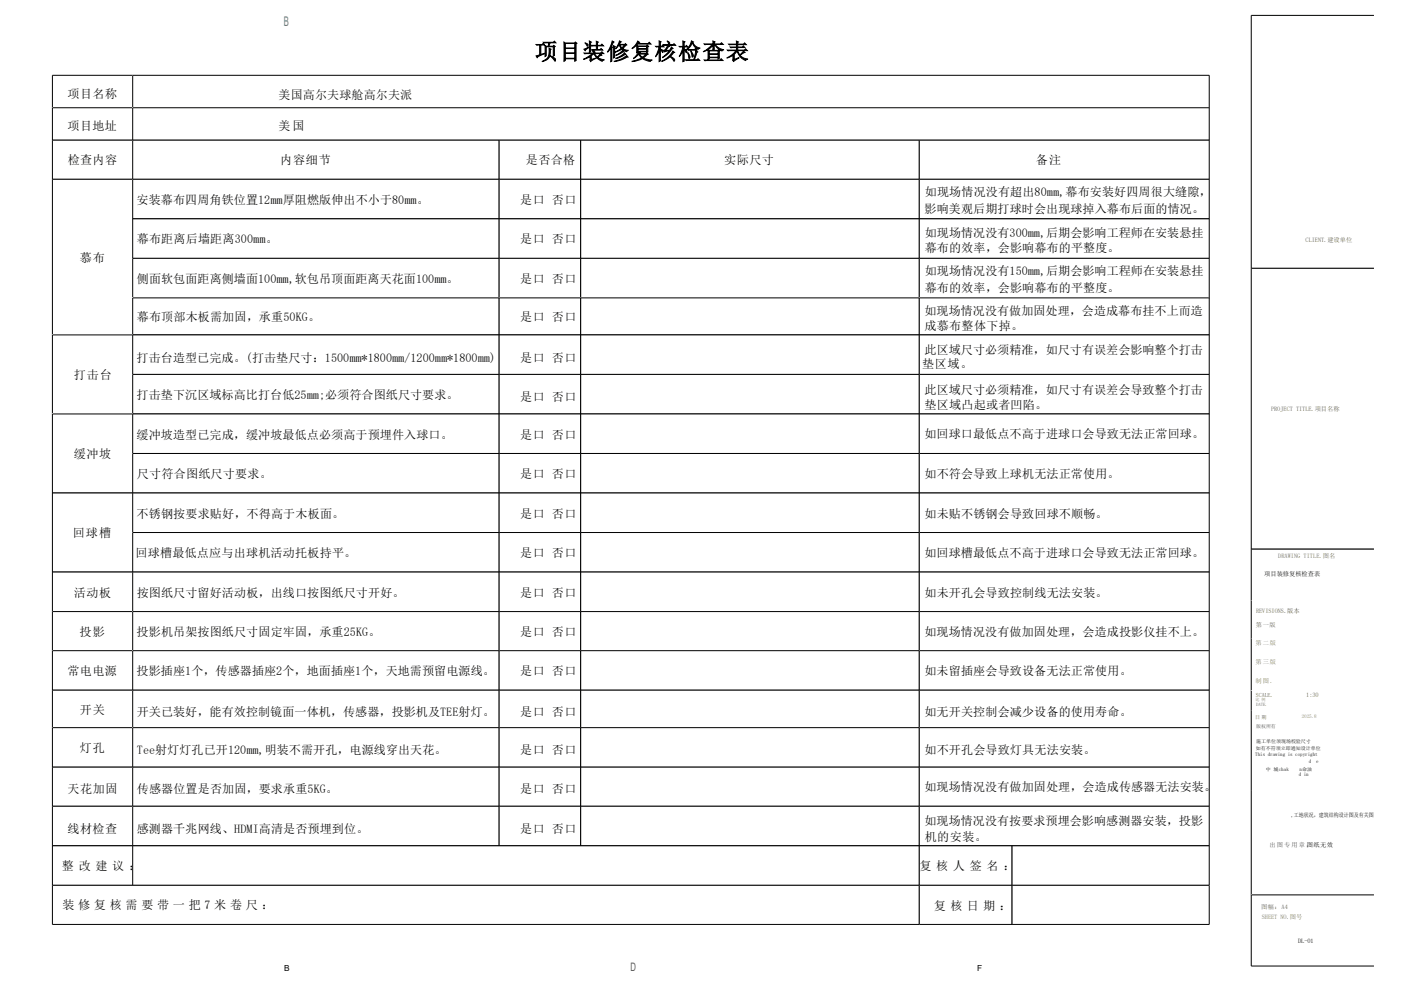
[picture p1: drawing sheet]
<svg xmlns="http://www.w3.org/2000/svg" width="594mm" height="420mm" viewBox="0 0 594 420" stroke-linecap="round" stroke-linejoin="round" font-family="sans-serif">
<defs><g id="words">
<text font-size="9.5" x="226.8" y="25.2">项目装修复核检查表</text>
<text font-size="5.6" fill="#608080" x="120.4" y="11.1">B</text>
<g font-size="5.1">
<text x="28.6" y="41.7">项目名称</text>
<text x="118.1" y="41.8">美国高尔夫球舱高尔夫派</text>
<text x="28.6" y="55.2">项目地址</text>
<text x="118.1" y="55.1">美国</text>
<text x="28.7" y="69.7">检查内容</text>
<text x="118.8" y="69.7">内容细节</text>
<text x="223" y="69.7">是否合格</text>
<text x="307.1" y="69.7">实际尺寸</text>
<text x="439.3" y="69.7">备注</text>
<text x="392.2" y="83">如现场情况没有超出80mm,幕布安装好四周很大缝隙，</text>
<text x="57.9" y="86.4">安装幕布四周角铁位置12mm厚阻燃版伸出不小于80mm。</text>
<text x="220.6" y="86.5">是口 否口</text>
<text x="392.1" y="90.3">影响美观后期打球时会出现球掉入幕布后面的情况。</text>
<text x="392.2" y="100.3">如现场情况没有300mm,后期会影响工程师在安装悬挂</text>
<text x="58" y="103.2">幕布距离后墙距离300mm。</text>
<text x="220.6" y="103.2">是口 否口</text>
<text x="392.1" y="106.9">幕布的效率，会影响幕布的平整度。</text>
<text x="33.8" y="110.9">慕布</text>
<text x="58" y="119.9">侧面软包面距离侧墙面100mm,软包吊顶面距离天花面100mm。</text>
<text x="220.6" y="120">是口 否口</text>
<text x="392.2" y="116.7">如现场情况没有150mm,后期会影响工程师在安装悬挂</text>
<text x="392.1" y="123.8">幕布的效率，会影响幕布的平整度。</text>
<text x="58" y="136.2">幕布顶部木板需加固，承重50KG。</text>
<text x="220.6" y="136.2">是口 否口</text>
<text x="392" y="133.3">如现场情况没有做加固处理，会造成幕布挂不上而造</text>
<text x="392" y="140">成慕布整体下掉。</text>
<text x="392.1" y="149.9">此区域尺寸必须精准，如尺寸有误差会影响整个打击</text>
<text x="57.9" y="153.5">打击台造型已完成。(打击垫尺寸：1500mm*1800mm/1200mm*1800mm)</text>
<text x="220.6" y="153.5">是口 否口</text>
<text x="31.3" y="160.7">打击台</text>
<text x="391" y="156.1">垫区域。</text>
<text x="392.1" y="167">此区域尺寸必须精准，如尺寸有误差会导致整个打击</text>
<text x="57.9" y="169.2">打击垫下沉区域标高比打台低25mm;必须符合图纸尺寸要求。</text>
<text x="220.6" y="169.9">是口 否口</text>
<text x="392" y="173.6">垫区域凸起或者凹陷。</text>
<text x="57.9" y="185.9">缓冲坡造型已完成，缓冲坡最低点必须高于预埋件入球口。</text>
<text x="220.6" y="185.9">是口 否口</text>
<text x="392" y="185.9">如回球口最低点不高于进球口会导致无法正常回球。</text>
<text x="31.3" y="194.2">缓冲坡</text>
<text x="58" y="202.7">尺寸符合图纸尺寸要求。</text>
<text x="220.6" y="202.7">是口 否口</text>
<text x="392" y="202.7">如不符会导致上球机无法正常使用。</text>
<text x="57.9" y="219.4">不锈钢按要求贴好，不得高于木板面。</text>
<text x="220.6" y="219.5">是口 否口</text>
<text x="392" y="219.4">如未贴不锈钢会导致回球不顺畅。</text>
<text x="30.9" y="227.7">回球槽</text>
<text x="57.5" y="236.2">回球槽最低点应与出球机活动托板持平。</text>
<text x="220.6" y="236.2">是口 否口</text>
<text x="392" y="236.2">如回球槽最低点不高于进球口会导致无法正常回球。</text>
<text x="31.3" y="252.9">活动板</text>
<text x="58" y="252.9">按图纸尺寸留好活动板，出线口按图纸尺寸开好。</text>
<text x="220.6" y="253">是口 否口</text>
<text x="392" y="252.9">如未开孔会导致控制线无法安装。</text>
<text x="33.8" y="269.6">投影</text>
<text x="57.9" y="269.5">投影机吊架按图纸尺寸固定牢固，承重25KG。</text>
<text x="220.6" y="269.6">是口 否口</text>
<text x="392" y="269.5">如现场情况没有做加固处理，会造成投影仪挂不上。</text>
<text x="28.6" y="286.3">常电电源</text>
<text x="57.9" y="286.3">投影插座1个，传感器插座2个，地面插座1个，天地需预留电源线。</text>
<text x="220.6" y="286.3">是口 否口</text>
<text x="392" y="286.3">如未留插座会导致设备无法正常使用。</text>
<text x="33.8" y="302.5">开关</text>
<text x="58" y="303.4">开关已装好，能有效控制镜面一体机，传感器，投影机及TEE射灯。</text>
<text x="220.6" y="303.4">是口 否口</text>
<text x="392" y="303.4">如无开关控制会减少设备的使用寿命。</text>
<text x="33.8" y="318.9">灯孔</text>
<text x="58.1" y="319.6">Tee射灯灯孔已开120mm,明装不需开孔，电源线穿出天花。</text>
<text x="220.6" y="319.6">是口 否口</text>
<text x="392" y="319.6">如不开孔会导致灯具无法安装。</text>
<text x="392" y="335.5">如现场情况没有做加固处理，会造成传感器无法安装。</text>
<text x="28.6" y="336.2">天花加固</text>
<text x="58" y="336.2">传感器位置是否加固，要求承重5KG。</text>
<text x="220.6" y="336.2">是口 否口</text>
<text x="28.7" y="353.1">线材检查</text>
<text x="58" y="353.1">感测器千兆网线、HDMI高清是否预埋到位。</text>
<text x="220.6" y="353.2">是口 否口</text>
<text x="392" y="349.8">如现场情况没有按要求预埋会影响感测器安装，投影</text>
<text x="392.1" y="356.5">机的安装。</text>
<text x="26.2" y="369">整 改 建 议 ：</text>
<text x="389.8" y="369">复 核 人 签 名 ：</text>
<text x="26.4" y="385.6">装 修 复 核 需 要 带 一 把 7 米 卷 尺 ：</text>
<text x="396" y="385.6">复 核 日 期 ：</text>
</g>
<text font-size="4.9" fill="#606050" x="267.3" y="411.7">D</text>
<g font-size="3.5">
<text x="120.6" y="411.9">B</text>
<text x="414.4" y="411.7">F</text>
</g>
<g font-size="2.6" fill="#606030">
<text x="553.6" y="102.8">CLIENT.建设单位</text>
<text x="539" y="174.3">PROJECT TITLE.项目名称</text>
</g>
<text font-size="2.6" fill="#607040" x="542" y="236.5">DRAWING TITLE.图名</text>
<g font-size="2.6">
<text x="536.1" y="244.2">项目装修复核检查表</text>
<text x="554.2" y="359">图纸无效</text>
<text x="550.5" y="399.9">DL-01</text>
</g>
<text font-size="2.6" fill="#607030" x="532.6" y="260.1">REVISIONS.版本</text>
<text font-size="2.6" fill="#706040" x="532.6" y="265.7">第一版</text>
<g font-size="2.6" fill="#808050">
<text x="532.4" y="273.7">第二版</text>
<text x="532.4" y="281.6">第三版</text>
</g>
<text font-size="2.6" fill="#908040" x="532.4" y="289.7">制图.</text>
<text font-size="2.6" fill="#706030" x="553.9" y="295.6">1:30</text>
<text font-size="2.6" fill="#404060" x="538.4" y="359">出图专用章，</text>
<text font-size="2.6" fill="#606040" x="534.8" y="385.3">图幅：A4</text>
<text font-size="2.6" fill="#807040" x="535" y="389.6">SHEET NO.图号</text>
<text font-size="2.5" fill="#706030" x="532.6" y="295.5">SCALE.</text>
<text font-size="2.5" x="547.6" y="346.3">,工地状况，建筑结构设计图及有关图</text>
<text font-size="2.1" fill="#606030" x="532.2" y="304.8">日 期</text>
<text font-size="2.1" fill="#909040" x="552" y="304.6">2025.8</text>
<text font-size="2.1" fill="#404040" x="532.6" y="308.8">版权所有</text>
<g font-size="2.1">
<text x="532.6" y="314.8">施工单位须现场校验尺寸</text>
<text x="532.3" y="320.6">This drawing is copyright</text>
<text x="532.6" y="318.2">如有不符须立即通知设计单位</text>
<text x="555" y="323.5">d</text>
<text x="558.1" y="323.5">e</text>
<text x="536.8" y="326.8">中 城chak</text>
<text x="550.7" y="329.1">d in</text>
<text x="551" y="326.8">n命油</text>
</g>
<text font-size="1.9" fill="#606040" x="532.7" y="299.3">DATE.</text>
<text font-size="1.8" fill="#807040" x="532.4" y="297.1">比 例</text>
</g></defs>
<path d="M582.6 6.5h-52v107.3h52" fill="none" stroke="#000" stroke-width=".42"/>
<path d="M530.6 113.8h52v119h-52z" fill="#fff"/>
<path d="M582.6 113.8h-52v119h52" fill="none" stroke="#000" stroke-width=".42"/>
<path d="M530.6 232.8h52v21.7h-52z" fill="#fff"/>
<path d="M582.6 232.8h-52v21.7" fill="none" stroke="#000" stroke-width=".42"/>
<path d="M530.6 254.5h52v16.1h-52z" fill="#fff"/>
<path d="M530.6 254.5v16.1" fill="none" stroke="#000" stroke-width=".42"/>
<path d="M530.6 270.6h52v22.2h-52z" fill="#fff"/>
<path d="M530.6 270.6v22.2" fill="none" stroke="#000" stroke-width=".42"/>
<path d="M530.6 292.8h52v8.3h-52z" fill="#fff"/>
<path d="M530.6 292.8v8.3" fill="none" stroke="#000" stroke-width=".42"/>
<path d="M530.6 301.1h52v33.9h-52z" fill="#fff"/>
<path d="M530.6 301.1v33.9" fill="none" stroke="#000" stroke-width=".42"/>
<path d="M530.6 335h52v44.4h-52z" fill="#fff"/>
<path d="M530.6 335v44.4h52" fill="none" stroke="#000" stroke-width=".42"/>
<path d="M530.6 379.4h52v30.2h-52z" fill="#fff"/>
<path d="M582.6 379.4h-52v30.2h52" fill="none" stroke="#000" stroke-width=".42"/>
<path d="M22.2 31.9h34.1v13.8h-34.1z" fill="#fff"/>
<path d="M22.2 31.9h34.1v13.8h-34.1z" fill="none" stroke="#000" stroke-width=".42"/>
<path d="M56.3 31.9h456.5v13.8h-456.5z" fill="#fff"/>
<path d="M56.3 31.9h456.5v13.8h-456.5z" fill="none" stroke="#000" stroke-width=".42"/>
<path d="M22.2 45.7h34.1v13.7h-34.1z" fill="#fff"/>
<path d="M22.2 45.7h34.1v13.7h-34.1z" fill="none" stroke="#000" stroke-width=".42"/>
<path d="M56.3 45.7h456.5v13.7h-456.5z" fill="#fff"/>
<path d="M56.3 45.7h456.5v13.7h-456.5z" fill="none" stroke="#000" stroke-width=".42"/>
<path d="M22.2 59.4h34.1v16.6h-34.1z" fill="#fff"/>
<path d="M22.2 59.4h34.1v16.6h-34.1z" fill="none" stroke="#000" stroke-width=".42"/>
<path d="M56.3 59.4h155.4v16.6h-155.4z" fill="#fff"/>
<path d="M56.3 59.4h155.4v16.6h-155.4z" fill="none" stroke="#000" stroke-width=".42"/>
<path d="M211.7 59.4h34.5v16.6h-34.5z" fill="#fff"/>
<path d="M211.7 59.4h34.5v16.6h-34.5z" fill="none" stroke="#000" stroke-width=".42"/>
<path d="M246.2 59.4h143.6v16.6h-143.6z" fill="#fff"/>
<path d="M246.2 59.4h143.6v16.6h-143.6z" fill="none" stroke="#000" stroke-width=".42"/>
<path d="M389.8 59.4h123v16.6h-123z" fill="#fff"/>
<path d="M389.8 59.4h123v16.6h-123z" fill="none" stroke="#000" stroke-width=".42"/>
<path d="M22.2 76h34.1v66h-34.1z" fill="#fff"/>
<path d="M22.2 76h34.1v66h-34.1z" fill="none" stroke="#000" stroke-width=".42"/>
<path d="M56.3 76h155.4v16.8h-155.4z" fill="#fff"/>
<path d="M56.3 76h155.4v16.8h-155.4z" fill="none" stroke="#000" stroke-width=".42"/>
<path d="M211.7 76h34.5v16.8h-34.5z" fill="#fff"/>
<path d="M211.7 76h34.5v16.8h-34.5z" fill="none" stroke="#000" stroke-width=".42"/>
<path d="M246.2 76h143.6v16.8h-143.6z" fill="#fff"/>
<path d="M246.2 76h143.6v16.8h-143.6z" fill="none" stroke="#000" stroke-width=".42"/>
<path d="M389.8 76h123v16.8h-123z" fill="#fff"/>
<path d="M389.8 76h123v16.8h-123z" fill="none" stroke="#000" stroke-width=".42"/>
<path d="M56.3 92.8h155.4v16.7h-155.4z" fill="#fff"/>
<path d="M56.3 92.8h155.4v16.7h-155.4z" fill="none" stroke="#000" stroke-width=".42"/>
<path d="M211.7 92.8h34.5v16.7h-34.5z" fill="#fff"/>
<path d="M211.7 92.8h34.5v16.7h-34.5z" fill="none" stroke="#000" stroke-width=".42"/>
<path d="M246.2 92.8h143.6v16.7h-143.6z" fill="#fff"/>
<path d="M246.2 92.8h143.6v16.7h-143.6z" fill="none" stroke="#000" stroke-width=".42"/>
<path d="M389.8 92.8h123v16.7h-123z" fill="#fff"/>
<path d="M389.8 92.8h123v16.7h-123z" fill="none" stroke="#000" stroke-width=".42"/>
<path d="M56.3 109.5h155.4v16.8h-155.4z" fill="#fff"/>
<path d="M56.3 109.5h155.4v16.8h-155.4z" fill="none" stroke="#000" stroke-width=".42"/>
<path d="M211.7 109.5h34.5v16.8h-34.5z" fill="#fff"/>
<path d="M211.7 109.5h34.5v16.8h-34.5z" fill="none" stroke="#000" stroke-width=".42"/>
<path d="M246.2 109.5h143.6v16.8h-143.6z" fill="#fff"/>
<path d="M246.2 109.5h143.6v16.8h-143.6z" fill="none" stroke="#000" stroke-width=".42"/>
<path d="M389.8 109.5h123v16.8h-123z" fill="#fff"/>
<path d="M389.8 109.5h123v16.8h-123z" fill="none" stroke="#000" stroke-width=".42"/>
<path d="M56.3 126.3h155.4v15.7h-155.4z" fill="#fff"/>
<path d="M56.3 126.3h155.4v15.7h-155.4z" fill="none" stroke="#000" stroke-width=".42"/>
<path d="M211.7 126.3h34.5v15.7h-34.5z" fill="#fff"/>
<path d="M211.7 126.3h34.5v15.7h-34.5z" fill="none" stroke="#000" stroke-width=".42"/>
<path d="M246.2 126.3h143.6v15.7h-143.6z" fill="#fff"/>
<path d="M246.2 126.3h143.6v15.7h-143.6z" fill="none" stroke="#000" stroke-width=".42"/>
<path d="M389.8 126.3h123v15.7h-123z" fill="#fff"/>
<path d="M389.8 126.3h123v15.7h-123z" fill="none" stroke="#000" stroke-width=".42"/>
<path d="M22.2 142h34.1v33.5h-34.1z" fill="#fff"/>
<path d="M22.2 142h34.1v33.5h-34.1z" fill="none" stroke="#000" stroke-width=".42"/>
<path d="M56.3 142h155.4v16.7h-155.4z" fill="#fff"/>
<path d="M56.3 142h155.4v16.7h-155.4z" fill="none" stroke="#000" stroke-width=".42"/>
<path d="M211.7 142h34.5v16.7h-34.5z" fill="#fff"/>
<path d="M211.7 142h34.5v16.7h-34.5z" fill="none" stroke="#000" stroke-width=".42"/>
<path d="M246.2 142h143.6v16.7h-143.6z" fill="#fff"/>
<path d="M246.2 142h143.6v16.7h-143.6z" fill="none" stroke="#000" stroke-width=".42"/>
<path d="M389.8 142h123v16.7h-123z" fill="#fff"/>
<path d="M389.8 142h123v16.7h-123z" fill="none" stroke="#000" stroke-width=".42"/>
<path d="M56.3 158.7h155.4v16.8h-155.4z" fill="#fff"/>
<path d="M56.3 158.7h155.4v16.8h-155.4z" fill="none" stroke="#000" stroke-width=".42"/>
<path d="M211.7 158.7h34.5v16.8h-34.5z" fill="#fff"/>
<path d="M211.7 158.7h34.5v16.8h-34.5z" fill="none" stroke="#000" stroke-width=".42"/>
<path d="M246.2 158.7h143.6v16.8h-143.6z" fill="#fff"/>
<path d="M246.2 158.7h143.6v16.8h-143.6z" fill="none" stroke="#000" stroke-width=".42"/>
<path d="M389.8 158.7h123v16.8h-123z" fill="#fff"/>
<path d="M389.8 158.7h123v16.8h-123z" fill="none" stroke="#000" stroke-width=".42"/>
<path d="M22.2 175.5h34.1v33.5h-34.1z" fill="#fff"/>
<path d="M22.2 175.5h34.1v33.5h-34.1z" fill="none" stroke="#000" stroke-width=".42"/>
<path d="M56.3 175.5h155.4v16.8h-155.4z" fill="#fff"/>
<path d="M56.3 175.5h155.4v16.8h-155.4z" fill="none" stroke="#000" stroke-width=".42"/>
<path d="M211.7 175.5h34.5v16.8h-34.5z" fill="#fff"/>
<path d="M211.7 175.5h34.5v16.8h-34.5z" fill="none" stroke="#000" stroke-width=".42"/>
<path d="M246.2 175.5h143.6v16.8h-143.6z" fill="#fff"/>
<path d="M246.2 175.5h143.6v16.8h-143.6z" fill="none" stroke="#000" stroke-width=".42"/>
<path d="M389.8 175.5h123v16.8h-123z" fill="#fff"/>
<path d="M389.8 175.5h123v16.8h-123z" fill="none" stroke="#000" stroke-width=".42"/>
<path d="M56.3 192.3h155.4v16.7h-155.4z" fill="#fff"/>
<path d="M56.3 192.3h155.4v16.7h-155.4z" fill="none" stroke="#000" stroke-width=".42"/>
<path d="M211.7 192.3h34.5v16.7h-34.5z" fill="#fff"/>
<path d="M211.7 192.3h34.5v16.7h-34.5z" fill="none" stroke="#000" stroke-width=".42"/>
<path d="M246.2 192.3h143.6v16.7h-143.6z" fill="#fff"/>
<path d="M246.2 192.3h143.6v16.7h-143.6z" fill="none" stroke="#000" stroke-width=".42"/>
<path d="M389.8 192.3h123v16.7h-123z" fill="#fff"/>
<path d="M389.8 192.3h123v16.7h-123z" fill="none" stroke="#000" stroke-width=".42"/>
<path d="M22.2 209h34.1v33.5h-34.1z" fill="#fff"/>
<path d="M22.2 209h34.1v33.5h-34.1z" fill="none" stroke="#000" stroke-width=".42"/>
<path d="M56.3 209h155.4v16.8h-155.4z" fill="#fff"/>
<path d="M56.3 209h155.4v16.8h-155.4z" fill="none" stroke="#000" stroke-width=".42"/>
<path d="M211.7 209h34.5v16.8h-34.5z" fill="#fff"/>
<path d="M211.7 209h34.5v16.8h-34.5z" fill="none" stroke="#000" stroke-width=".42"/>
<path d="M246.2 209h143.6v16.8h-143.6z" fill="#fff"/>
<path d="M246.2 209h143.6v16.8h-143.6z" fill="none" stroke="#000" stroke-width=".42"/>
<path d="M389.8 209h123v16.8h-123z" fill="#fff"/>
<path d="M389.8 209h123v16.8h-123z" fill="none" stroke="#000" stroke-width=".42"/>
<path d="M56.3 225.8h155.4v16.7h-155.4z" fill="#fff"/>
<path d="M56.3 225.8h155.4v16.7h-155.4z" fill="none" stroke="#000" stroke-width=".42"/>
<path d="M211.7 225.8h34.5v16.7h-34.5z" fill="#fff"/>
<path d="M211.7 225.8h34.5v16.7h-34.5z" fill="none" stroke="#000" stroke-width=".42"/>
<path d="M246.2 225.8h143.6v16.7h-143.6z" fill="#fff"/>
<path d="M246.2 225.8h143.6v16.7h-143.6z" fill="none" stroke="#000" stroke-width=".42"/>
<path d="M389.8 225.8h123v16.7h-123z" fill="#fff"/>
<path d="M389.8 225.8h123v16.7h-123z" fill="none" stroke="#000" stroke-width=".42"/>
<path d="M22.2 242.5h34.1v16.8h-34.1z" fill="#fff"/>
<path d="M22.2 242.5h34.1v16.8h-34.1z" fill="none" stroke="#000" stroke-width=".42"/>
<path d="M56.3 242.5h155.4v16.8h-155.4z" fill="#fff"/>
<path d="M56.3 242.5h155.4v16.8h-155.4z" fill="none" stroke="#000" stroke-width=".42"/>
<path d="M211.7 242.5h34.5v16.8h-34.5z" fill="#fff"/>
<path d="M211.7 242.5h34.5v16.8h-34.5z" fill="none" stroke="#000" stroke-width=".42"/>
<path d="M246.2 242.5h143.6v16.8h-143.6z" fill="#fff"/>
<path d="M246.2 242.5h143.6v16.8h-143.6z" fill="none" stroke="#000" stroke-width=".42"/>
<path d="M389.8 242.5h123v16.8h-123z" fill="#fff"/>
<path d="M389.8 242.5h123v16.8h-123z" fill="none" stroke="#000" stroke-width=".42"/>
<path d="M22.2 259.3h34.1v16.6h-34.1z" fill="#fff"/>
<path d="M22.2 259.3h34.1v16.6h-34.1z" fill="none" stroke="#000" stroke-width=".42"/>
<path d="M56.3 259.3h155.4v16.6h-155.4z" fill="#fff"/>
<path d="M56.3 259.3h155.4v16.6h-155.4z" fill="none" stroke="#000" stroke-width=".42"/>
<path d="M211.7 259.3h34.5v16.6h-34.5z" fill="#fff"/>
<path d="M211.7 259.3h34.5v16.6h-34.5z" fill="none" stroke="#000" stroke-width=".42"/>
<path d="M246.2 259.3h143.6v16.6h-143.6z" fill="#fff"/>
<path d="M246.2 259.3h143.6v16.6h-143.6z" fill="none" stroke="#000" stroke-width=".42"/>
<path d="M389.8 259.3h123v16.6h-123z" fill="#fff"/>
<path d="M389.8 259.3h123v16.6h-123z" fill="none" stroke="#000" stroke-width=".42"/>
<path d="M22.2 275.9h34.1v16.7h-34.1z" fill="#fff"/>
<path d="M22.2 275.9h34.1v16.7h-34.1z" fill="none" stroke="#000" stroke-width=".42"/>
<path d="M56.3 275.9h155.4v16.7h-155.4z" fill="#fff"/>
<path d="M56.3 275.9h155.4v16.7h-155.4z" fill="none" stroke="#000" stroke-width=".42"/>
<path d="M211.7 275.9h34.5v16.7h-34.5z" fill="#fff"/>
<path d="M211.7 275.9h34.5v16.7h-34.5z" fill="none" stroke="#000" stroke-width=".42"/>
<path d="M246.2 275.9h143.6v16.7h-143.6z" fill="#fff"/>
<path d="M246.2 275.9h143.6v16.7h-143.6z" fill="none" stroke="#000" stroke-width=".42"/>
<path d="M389.8 275.9h123v16.7h-123z" fill="#fff"/>
<path d="M389.8 275.9h123v16.7h-123z" fill="none" stroke="#000" stroke-width=".42"/>
<path d="M22.2 292.6h34.1v15.9h-34.1z" fill="#fff"/>
<path d="M22.2 292.6h34.1v15.9h-34.1z" fill="none" stroke="#000" stroke-width=".42"/>
<path d="M56.3 292.6h155.4v15.9h-155.4z" fill="#fff"/>
<path d="M56.3 292.6h155.4v15.9h-155.4z" fill="none" stroke="#000" stroke-width=".42"/>
<path d="M211.7 292.6h34.5v15.9h-34.5z" fill="#fff"/>
<path d="M211.7 292.6h34.5v15.9h-34.5z" fill="none" stroke="#000" stroke-width=".42"/>
<path d="M246.2 292.6h143.6v15.9h-143.6z" fill="#fff"/>
<path d="M246.2 292.6h143.6v15.9h-143.6z" fill="none" stroke="#000" stroke-width=".42"/>
<path d="M389.8 292.6h123v15.9h-123z" fill="#fff"/>
<path d="M389.8 292.6h123v15.9h-123z" fill="none" stroke="#000" stroke-width=".42"/>
<path d="M22.2 308.5h34.1v16.8h-34.1z" fill="#fff"/>
<path d="M22.2 308.5h34.1v16.8h-34.1z" fill="none" stroke="#000" stroke-width=".42"/>
<path d="M56.3 308.5h155.4v16.8h-155.4z" fill="#fff"/>
<path d="M56.3 308.5h155.4v16.8h-155.4z" fill="none" stroke="#000" stroke-width=".42"/>
<path d="M211.7 308.5h34.5v16.8h-34.5z" fill="#fff"/>
<path d="M211.7 308.5h34.5v16.8h-34.5z" fill="none" stroke="#000" stroke-width=".42"/>
<path d="M246.2 308.5h143.6v16.8h-143.6z" fill="#fff"/>
<path d="M246.2 308.5h143.6v16.8h-143.6z" fill="none" stroke="#000" stroke-width=".42"/>
<path d="M389.8 308.5h123v16.8h-123z" fill="#fff"/>
<path d="M389.8 308.5h123v16.8h-123z" fill="none" stroke="#000" stroke-width=".42"/>
<path d="M22.2 325.3h34.1v16.5h-34.1z" fill="#fff"/>
<path d="M22.2 325.3h34.1v16.5h-34.1z" fill="none" stroke="#000" stroke-width=".42"/>
<path d="M56.3 325.3h155.4v16.5h-155.4z" fill="#fff"/>
<path d="M56.3 325.3h155.4v16.5h-155.4z" fill="none" stroke="#000" stroke-width=".42"/>
<path d="M211.7 325.3h34.5v16.5h-34.5z" fill="#fff"/>
<path d="M211.7 325.3h34.5v16.5h-34.5z" fill="none" stroke="#000" stroke-width=".42"/>
<path d="M246.2 325.3h143.6v16.5h-143.6z" fill="#fff"/>
<path d="M246.2 325.3h143.6v16.5h-143.6z" fill="none" stroke="#000" stroke-width=".42"/>
<path d="M389.8 325.3h123v16.5h-123z" fill="#fff"/>
<path d="M389.8 325.3h123v16.5h-123z" fill="none" stroke="#000" stroke-width=".42"/>
<path d="M22.2 341.8h34.1v16.8h-34.1z" fill="#fff"/>
<path d="M22.2 341.8h34.1v16.8h-34.1z" fill="none" stroke="#000" stroke-width=".42"/>
<path d="M56.3 341.8h155.4v16.8h-155.4z" fill="#fff"/>
<path d="M56.3 341.8h155.4v16.8h-155.4z" fill="none" stroke="#000" stroke-width=".42"/>
<path d="M211.7 341.8h34.5v16.8h-34.5z" fill="#fff"/>
<path d="M211.7 341.8h34.5v16.8h-34.5z" fill="none" stroke="#000" stroke-width=".42"/>
<path d="M246.2 341.8h143.6v16.8h-143.6z" fill="#fff"/>
<path d="M246.2 341.8h143.6v16.8h-143.6z" fill="none" stroke="#000" stroke-width=".42"/>
<path d="M389.8 341.8h123v16.8h-123z" fill="#fff"/>
<path d="M389.8 341.8h123v16.8h-123z" fill="none" stroke="#000" stroke-width=".42"/>
<path d="M22.2 358.6h34.1v16.8h-34.1z" fill="#fff"/>
<path d="M22.2 358.6h34.1v16.8h-34.1z" fill="none" stroke="#000" stroke-width=".42"/>
<path d="M56.3 358.6h333.5v16.8h-333.5z" fill="#fff"/>
<path d="M56.3 358.6h333.5v16.8h-333.5z" fill="none" stroke="#000" stroke-width=".42"/>
<path d="M389.8 358.6h39.4v16.8h-39.4z" fill="#fff"/>
<path d="M389.8 358.6h39.4v16.8h-39.4z" fill="none" stroke="#000" stroke-width=".42"/>
<path d="M429.2 358.6h83.6v16.8h-83.6z" fill="#fff"/>
<path d="M429.2 358.6h83.6v16.8h-83.6z" fill="none" stroke="#000" stroke-width=".42"/>
<path d="M22.2 375.4h367.6v16.5h-367.6z" fill="#fff"/>
<path d="M22.2 375.4h367.6v16.5h-367.6z" fill="none" stroke="#000" stroke-width=".42"/>
<path d="M389.8 375.4h39.4v16.5h-39.4z" fill="#fff"/>
<path d="M389.8 375.4h39.4v16.5h-39.4z" fill="none" stroke="#000" stroke-width=".42"/>
<path d="M429.2 375.4h83.6v16.5h-83.6z" fill="#fff"/>
<path d="M429.2 375.4h83.6v16.5h-83.6z" fill="none" stroke="#000" stroke-width=".42"/>
<use href="#words"/>
</svg>
